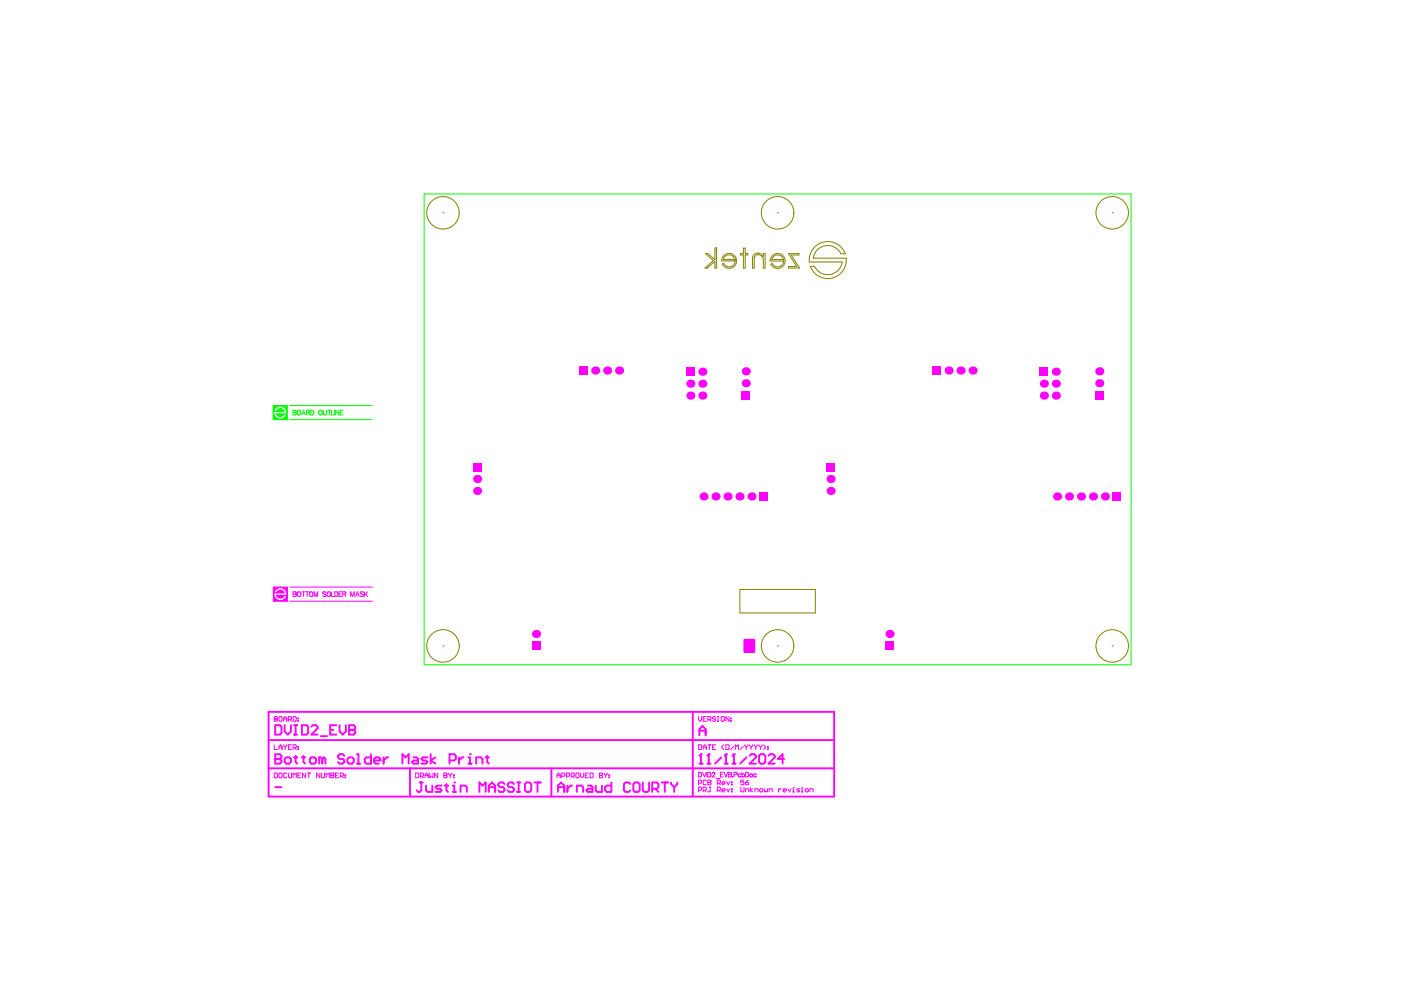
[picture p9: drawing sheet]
<svg xmlns="http://www.w3.org/2000/svg" width="297mm" height="210mm" viewBox="0 0 297 210" stroke-linecap="round" stroke-linejoin="round" font-family="sans-serif">
<path d="M57.9 86h3v3h-3zM58.5 86.6l-.3 .5h.4l.4-.5 .6-.1 .6 .4 .2 .4h-2.2l.3 1 .8 .4 .9-.3 .4-.5h-.3l-.5 .5h-.6l-.5-.3-.2-.5h2.2l-.3-.9-.8-.5-.7 .1z" fill="#0f0"/>
<g fill="none" stroke="#0f0" stroke-width=".21">
<path d="M89.9 41.1h149.9v99.8h-149.9zM57.9 86h3v3h-3zM61.4 89h17.5M61.4 86h17.5M62.1 87l.6 .1v.3l-.2 .1 .3 .1-.1 .3-.6 .1zM62.1 87.5h.4M63.1 87.1l.1-.1a.45 .45 0 0 1 .6 .5 .45 .45 0 0 1-.7 .3zM64 88l.4-1 .4 1M64.1 87.6h.5M65 87.5l.6-.1v-.3l-.6-.1v1M65.3 87.5l.4 .5M65.9 87h.3a.53 .53 0 0 1 .4 .5 .53 .53 0 0 1-.4 .5h-.3z"/>
<path d="M67.7 87.1v-.1a.45 .45 0 0 1 .6 .5 .45 .45 0 0 1-.6 .3zM68.6 87v.7l.2 .3 .4-.2v-.8M69.5 87h.7M69.8 87v1M70.3 87v1h.5M71 87v1M71.8 87v1l-.6-1v1M72.1 87.5h.4M72.7 87h-.6v1h.6"/>
</g>
<g fill="none" stroke="#818100" stroke-width=".21">
<path d="M149.6 53.8h.5l1.5 1.2v-2.4h.3v4.2h-.3v-1.4l-1.6 1.4h-.5l1.8-1.6zM153 55.3a1.59 1.59 0 0 1 2.2-1.5 1.59 1.59 0 0 1 .6 2.6 1.59 1.59 0 0 1-2.6-.4l.2-.1a1.27 1.27 0 0 0 2 .3 1.27 1.27 0 0 0-.2-2 1.27 1.27 0 0 0-1.8 .8h2.5v.3h-2.9M157.6 52.6h.4v1.2h.5v.3h-.5v2.7h-.4v-2.7h-.6v-.3h.6zM159.8 54.1a1.25 1.25 0 0 1 2 .3v-.6h.4v3h-.4v-1.8a1.19 1.19 0 0 0-1-1 .84 .84 0 0 0-.9 .7v2.1h-.4v-2.1zM163.9 54a1.59 1.59 0 0 1 2.3 .5 1.59 1.59 0 0 1-.5 2.2 1.59 1.59 0 0 1-2.3-.7l.3-.1a1.27 1.27 0 0 0 2 .4 1.27 1.27 0 0 0-.2-2.1 1.27 1.27 0 0 0-1.9 .8h2.5l.1 .3h-2.9l.1-.5zM167.2 53.8h2.2v.3h-1.7l1.8 2.7h-2.3v-.3h1.7zM173 52.1a3.9 3.9 0 0 1 6.2 1.7h-.9a3.1 3.1 0 0 0-3.3-1.7 3.1 3.1 0 0 0-2.6 2.6h7a3.9 3.9 0 0 1-3 4.3 3.9 3.9 0 0 1-4.6-2.5h.9a3.1 3.1 0 0 0 3.3 1.7 3.1 3.1 0 0 0 2.6-2.7h-7a3.9 3.9 0 0 1 1.4-3.4zM156.9 125h16v5h-16z"/>
<circle cx="93.9" cy="45.1" r="3.4"/>
<circle cx="164.9" cy="45.1" r="3.4"/>
<circle cx="235.8" cy="45.1" r="3.4"/>
<circle cx="93.9" cy="137" r="3.4"/>
<circle cx="164.9" cy="137" r="3.4"/>
<circle cx="235.8" cy="137" r="3.4"/>
</g>
<g fill="#f0f">
<path d="M157.7 135.6l.1-.1 2.3 .1-.1 2.8-2.3-.1z"/>
<path d="M57.9 124.5h3v3h-3zM58.6 125.1l-.3 .5h.3l.4-.5 .6-.1 .6 .3 .2 .5h-2.2l.3 1 .8 .4 1-.3 .3-.5h-.3l-.5 .5h-.5l-.6-.3-.2-.5h2.2l-.3-.9-.8-.5-.6 .1z"/>
</g>
<path d="M56.9 150.9h120v18h-120zM56.9 156.9h120M146.9 150.9v18M148.3 155.9v-1.3l.6-.7 .7 .7v1.3M148.3 154.9h1.3M148.6 159.9v2M56.9 162.9h120M86.9 162.9v6M116.9 162.9v6M148.3 161.9h.6" fill="none" stroke="#f0f" stroke-width=".4"/>
<g fill="none" stroke="#f0f" stroke-width=".21">
<path d="M57.9 124.5h3v3h-3zM61.4 124.5h17.5M61.4 127.5h17.5M148.1 151.9v.7l.3 .3 .3-.3v-.7M148.1 157.9h.5l.1 .2v.6l-.1 .2h-.5zM149.1 158.9v-.7l.3-.3 .3 .3v.7M149.1 152.4h.3M149.1 158.4h.6M149.7 151.9h-.6v1h.6M150.1 152.6h.5l.1-.5-.1-.2h-.5v1M150.1 157.9h.6M150.4 152.6l.3 .3"/>
<path d="M150.4 157.9v1M151.1 158.4h.3M151.7 152.1l-.1-.2-.5 .2 .1 .3 .5 .2-.1 .3-.5-.1M151.7 157.9h-.6v1h.6M152.1 151.9h.3M152.1 152.9h.3M152.2 151.9v1M152.9 152.1l.2-.2 .5 .2v.7l-.2 .1-.5-.1zM153.4 157.9l-.3 .3v.4l.3 .3M153.9 157.9h.5l.2 .2v.6l-.2 .2h-.5zM154.6 151.9v1l-.7-1v1M154.9 152.3h.2v.1h-.2z"/>
<path d="M154.9 152.8h.2v.1h-.2zM155.6 158.2l-.7 .7M155.9 158.9v-1l.3 .3 .4-.3v1M157.6 158.2l-.7 .7M157.9 157.9l.3 .5M158.2 158.4v.5M158.6 157.9l-.4 .5M158.9 157.9l.3 .5M159.2 158.4v.5M159.6 157.9l-.4 .5M159.9 157.9l.3 .5M160.2 158.4v.5"/>
<path d="M160.6 157.9l-.4 .5M160.9 157.9l.3 .5M161.2 158.4v.5M161.6 157.9l-.4 .5M161.9 157.9l.3 .3v.4l-.3 .3M162.7 158.7h.2v.2h-.2zM162.7 158.2h.2v.2h-.2zM88.1 163.9h.5l.2 .2v.6l-.2 .2h-.5zM89.1 164.6h.5l.2-.5-.2-.2h-.5v1M89.5 164.6l.3 .3M90.1 164.4h.7M90.1 164.9v-.7l.4-.3 .3 .3v.7"/>
<path d="M91.1 163.9v1l.4-.3 .3 .3v-1M92.8 163.9v1l-.7-1v1M94.1 164.4h.1M94.1 164.4h.5M94.1 163.9h.5l.2 .2-.2 .3 .2 .3-.2 .2h-.5zM95.1 163.9l.4 .5M95.5 164.4v.5M95.8 163.9l-.3 .5M96.1 164.2h.2v.2h-.2zM96.1 164.7h.2v.2h-.2zM118.1 164.9v-.7l.3-.3 .4 .3v.7M118.1 164.4h.7"/>
<path d="M119.1 164.6h.5l.2-.5-.2-.2h-.5v1M120.1 164.6h.5l.2-.5-.2-.2h-.5v1M121.1 164.6h.5l.2-.5-.2-.2h-.5v1M121.4 164.6l.4 .3M122.1 164.1l.2-.2 .5 .2v.6l-.2 .2-.5-.2zM123.1 163.9v.7l.3 .3 .4-.3v-.7M124.1 164.4h.3M124.8 163.9h-.7v1h.7M125.1 163.9h.5l.2 .2v.6l-.2 .2h-.5zM127.1 164.4h.1M127.1 164.4h.5M127.1 163.9h.5l.2 .2-.2 .3 .2 .3-.2 .2h-.5z"/>
<path d="M128.1 163.9l.3 .5M128.4 164.4v.5M128.8 163.9l-.4 .5M129.1 164.2h.2v.2h-.2zM129.1 164.7h.2v.2h-.2zM148.1 163.7h.3a.53 .53 0 0 1 .4 .5 .53 .53 0 0 1-.4 .5h-.3zM148.1 166.1h.5l.1-.5-.1-.2h-.5v1M148.1 167.6h.5l.1-.5-.1-.2h-.5v1M149 163.7l.3 1 .4-1M149.1 167.6h.5l.1-.5-.1-.2h-.5v1M149.4 167.6l.3 .3M149.7 165.6l-.1-.2-.5 .2v.6l.1 .2 .5-.2"/>
<path d="M149.9 163.7v1M150.1 163.7h.3a.53 .53 0 0 1 .3 .5 .53 .53 0 0 1-.3 .5h-.3zM150.1 165.9h.1M150.1 165.4h.5l.1 .2-.1 .3 .1 .3-.1 .2h-.5zM150.1 165.9h.5M150.4 166.9h.3M150.6 166.9v.8l-.2 .2-.3-.2M151 164l.2-.3 .4 .2-.6 .8h.6M151.8 165.1h.8M152.1 167.6h.5l.1-.5-.1-.2h-.5v1M152.1 166.1h.5l.1-.5-.1-.2h-.5v1M152.4 167.6l.3 .3"/>
<path d="M152.4 166.1l.3 .3M152.7 164.2h.4M153.1 167.6h.6l-.1-.4-.5 .2 .1 .5h.4M153.1 166.1h.6l-.1-.4-.5 .2 .1 .5h.4M153.4 163.7h-.7v1h.7M153.5 163.7l.4 1 .4-1M154.1 167.2l.3 .7 .3-.7M154.1 165.7l.3 .7 .3-.7M154.4 163.7l.6 .1 .1 .2-.3 .2 .3 .2-.1 .3h-.6zM154.4 164.2h.4M155.1 167.7h.1v.2h-.1zM155.1 167.2h.1v.2h-.1z"/>
<path d="M155.1 165.7h.1v.2h-.1zM155.1 166.2h.1v.2h-.1zM155.3 164.6h.1M155.6 164.3l.6-.1v-.4l-.6-.1v1M157.1 164.2a.32 .32 0 0 0-.5 0 .32 .32 0 0 0 0 .4 .32 .32 0 0 0 .5 0M157.3 164.2a.32 .32 0 0 1 .5 0 .32 .32 0 0 1 0 .4 .32 .32 0 0 1-.5 0M157.3 163.7v1M158.1 163.7h.3a.53 .53 0 0 1 .4 .5 .53 .53 0 0 1-.4 .5h-.3zM160.4 164.2a.32 .32 0 0 0-.5 0 .32 .32 0 0 0 0 .4 .32 .32 0 0 0 .5 0"/>
<circle cx="159.3" cy="164.4" r=".33"/>
</g>
<circle cx="148.6" cy="159.9" r=".2" fill="#f0f"/>
<path d="M148.6 159.9l-.3 .3M150.3 159.9v2M149.9 161.9h.7" fill="none" stroke="#f0f" stroke-width=".4"/>
<circle cx="150.3" cy="159.9" r=".2" fill="#f0f"/>
<path d="M150.3 159.9l-.4 .3M153.9 159.9v2M152.9 160.6l-1.3 1.3M153.6 161.9h.7" fill="none" stroke="#f0f" stroke-width=".4"/>
<circle cx="153.9" cy="159.9" r=".2" fill="#f0f"/>
<path d="M153.9 159.9l-.3 .3M155.6 159.9v2M155.3 161.9h.6" fill="none" stroke="#f0f" stroke-width=".4"/>
<circle cx="155.6" cy="159.9" r=".2" fill="#f0f"/>
<g fill="none" stroke="#f0f" stroke-width=".4">
<path d="M58.3 153.8h1l.4 .3v1.3l-.4 .4h-1zM60.3 153.8v1.3l.7 .7 .7-.7v-1.3M62.3 155.8h.7M62.3 153.8h.7M62.7 153.8v2M64 153.8h1l.3 .3v1.3l-.3 .4h-1zM66 154.1l.3-.3h.7l.3 .3v.3l-1.3 1.4h1.3M68 156.1h1.3M70 154.8h.7M71.3 153.8h-1.3v2h1.3M72 153.8v1.3l.7 .7 .6-.7v-1.3M74 153.8v2h1l.3-.4v-.3l-.3-.3h-1"/>
<path d="M155.6 159.9l-.3 .3M158.3 160.6l-1.4 1.3M158.9 160.2l.4-.3h.6l.4 .3v.4l-1.4 1.3h1.4M160.9 160.2l.4-.3h.6l.4 .3v1.4l-.4 .3h-.6l-.4-.3zM162.9 160.2l.4-.3h.6l.4 .3v.4l-1.4 1.3h1.4M166.3 160.9h-1.4l1-1v2"/>
</g>
<path d="M58.1 152.4h.1M58.1 151.9h.5l.2 .2-.2 .3 .2 .4-.2 .1h-.5zM58.1 152.4h.5M59.1 152.1l.2-.2 .5 .2v.7l-.2 .1-.5-.1zM60.1 152.4h.7M60.1 152.9v-.6l.4-.4 .3 .4v.6M61.1 152.6h.5l.2-.5-.2-.2h-.5v1M61.5 152.6l.3 .3M62.1 151.9h.5l.2 .2v.7l-.2 .1h-.5zM63.1 152.8h.2v.1h-.2zM63.1 152.3h.2v.1h-.2z" fill="none" stroke="#f0f" stroke-width=".21"/>
<circle cx="74" cy="154.8" r=".2" fill="#f0f"/>
<path d="M58.3 159.9v2h1l.4-.3v-.4l-.4-.3h-1M74 153.8h1l.3 .3v.3l-.3 .4h-1" fill="none" stroke="#f0f" stroke-width=".4"/>
<g fill="none" stroke="#f0f" stroke-width=".21">
<path d="M58.1 157.9v1h.7M59.1 158.9v-.7l.4-.3 .3 .3v.7M59.1 158.4h.7M60.1 157.9l.4 .5M60.5 158.4v.5M60.8 157.9l-.3 .5M61.1 158.4h.4M61.8 157.9h-.7v1h.7M62.1 158.6h.5l.2-.5-.2-.2h-.5v1M62.5 158.6l.3 .3M63.1 158.7h.2v.2h-.2zM63.1 158.2h.2v.2h-.2z"/>
<path d="M58.1 163.9h.5l.2 .2v.6l-.2 .2h-.5zM59.1 164.1l.2-.2 .5 .2v.6l-.2 .2-.5-.2zM60.8 164.1l-.2-.2-.5 .2v.6l.2 .2 .5-.2M61.1 163.9v.8l.2 .2 .5-.2v-.8M62.1 164.9v-1l.4 .3 .3-.3v1M63.1 164.4h.4M63.8 163.9h-.7v1h.7M64.8 163.9v1l-.7-1v1M65.1 163.9h.7M65.5 163.9v1M67.8 163.9v1l-.7-1v1M68.1 163.9v.8l.2 .2 .5-.2v-.8"/>
<path d="M69.1 164.9v-1l.4 .3 .3-.3v1M70.1 164.4h.1M70.1 163.9h.5l.2 .2-.2 .3 .2 .3-.2 .2h-.5zM70.1 164.4h.5M71.1 164.4h.4M71.8 163.9h-.7v1h.7M72.1 164.6h.5l.2-.5-.2-.2h-.5v1M72.5 164.6l.3 .3M73.1 164.7h.2v.2h-.2zM73.1 164.2h.2v.2h-.2zM157.1 166.9v.8l.1 .2 .5-.2v-.8M157.7 165.4h-.6v.5l.5-.2 .1 .5-.1 .2-.5-.2"/>
<path d="M158.1 165.9h.5l.1 .3-.5 .2zM158.1 167.9v-.7h.5l.1 .2v.5M158.7 165.4l-.6 .5M159.1 166.9v1M159.6 167.2l-.5 .4 .5 .3M160.1 167.9v-.7h.5l.1 .2v.5M161.2 167.2l.5 .2-.1 .5-.5-.2zM162.1 167.2v.5l.1 .2 .5-.2v-.5M163.1 167.9v-.7h.5l.1 .2v.5M165.1 167.2v.7M165.6 167.2l-.5 .4M166.1 167.6h.6l-.1-.4-.5 .2 .1 .5h.4"/>
<path d="M167.1 167.2l.3 .7 .3-.7M168.1 167.9h.3M168.1 167.2h.1v.7M168.2 166.9h.1M169.6 167.2h-.5l-.2 .2 .7 .3-.2 .2h-.5M169.9 167.9h.3M169.9 167.2h.2v.7M170.1 166.9h.1M170.7 167.4l.5-.2 .2 .5-.5 .2zM171.7 167.9v-.7h.5l.2 .2v.5"/>
</g>
<circle cx="58.3" cy="160.9" r=".2" fill="#f0f"/>
<g fill="none" stroke="#f0f" stroke-width=".4">
<path d="M58.3 159.9h1l.4 .3v.4l-.4 .3h-1M75.7 159.9h.3v2M78.7 159.9v2h-1l-.4-.3v-.7l.4-.3h1M91.3 159.9v2M60.3 160.9l.4-.3h.6l.4 .3v.7l-.4 .3h-.6l-.4-.3zM62.3 160.6h.7M62.7 160.2v1.4l.3 .3M64 160.6h.7M64.3 160.2v1.4l.4 .3M65.7 160.9l.3-.3h.7l.3 .3v.7l-.3 .3h-.7l-.3-.3zM68.3 160.9l-.3-.3h-.3v1.3M68.3 160.9v1"/>
<path d="M68.3 160.9l.4-.3 .3 .3v1M73 160.2l-.3-.3h-.7l-.3 .3v.4l.3 .3h.7l.3 .3v.4l-.3 .3h-.7l-.3-.3M73.7 160.9l.3-.3h.7l.3 .3v.7l-.3 .3h-.7l-.3-.3zM75.7 161.9h.6M79.3 161.2h1.4v-.3l-.4-.3h-.6l-.4 .3v.7l.4 .3h.6M81.3 160.6v1.3M82.3 160.6h-.3l-.7 .6M85.3 161.9v-2l.7 .7 .7-.7v2M87.7 160.6h.6l.3 .3v1h-.9l-.4-.3 .4-.4h.9M90.6 160.6h-1l-.3 .3 .3 .3h.7l.3 .4-.3 .3h-1M92.3 160.6l-1 .6 1 .7M95.3 161.2h1l.3-.3v-.7l-.3-.3h-1v2"/>
<path d="M97.3 160.6v1.3M98.3 160.6h-.3l-.7 .6M99.3 161.9h.7M99.3 160.6h.3v1.3"/>
</g>
<circle cx="99.6" cy="159.9" r=".2" fill="#f0f"/>
<g fill="none" stroke="#f0f" stroke-width=".4">
<path d="M89 165.9h.7M89.3 165.9v1.7l-.3 .3h-.3l-.4-.3M90.3 166.6v1l.4 .3h1v-1.3M93.7 166.6h-1l-.4 .3 .4 .3h.6l.4 .4-.4 .3h-1M94.3 166.6h.7M94.7 166.2v1.4l.3 .3M96 166.6h.3v1.3M96 167.9h.6M101 161.9v-1.3h1l.3 .3v1M103 160.6h.6M103.3 160.2v1.4l.3 .3M118.3 167.9v-1.3l.7-.7 .6 .7v1.3"/>
<path d="M118.3 166.9h1.3M120.3 166.6v1.3M121.3 166.6h-.3l-.7 .6M122.3 167.9v-1.3h1l.3 .3v1M124.6 166.6h.7l.3 .3v1h-1l-.3-.3 .3-.4h1M126.3 166.6v1l.3 .3h1v-1.3M129.6 165.9v2h-1l-.3-.3v-.7l.3-.3h1M133.6 166.2l-.3-.3h-.7l-.3 .3v1.4l.3 .3h.7l.3-.3M134.3 166.2l.3-.3h.7l.3 .3v1.4l-.3 .3h-.7l-.3-.3zM136.3 165.9v1.7l.3 .3h.7l.3-.3v-1.7M138.3 167.2h1l.3-.3v-.7l-.3-.3h-1v2M138.9 167.2l.7 .7"/>
<path d="M140.3 165.9h1.3M140.9 165.9v2M142.3 165.9v.3l.6 .7M142.9 166.9v1M143.6 165.9v.3l-.7 .7"/>
</g>
<circle cx="96.3" cy="165.9" r=".2" fill="#f0f"/>
<g fill="none" stroke="#f0f" stroke-width=".4">
<path d="M58.3 166.9h1.4M97.6 167.9v-1.3h1l.4 .3v1M101.6 167.9v-2l.7 .7 .7-.7v2M103.6 167.9v-1.3l.7-.7 .7 .7v1.3M103.6 166.9h1.4M107 166.2l-.4-.3h-.6l-.4 .3v.4l.4 .3h.6l.4 .3v.4l-.4 .3h-.6l-.4-.3M109 166.2l-.4-.3h-.6l-.4 .3v.4l.4 .3h.6l.4 .3v.4l-.4 .3h-.6l-.4-.3M109.6 165.9h.7M109.6 167.9h.7M110 165.9v2M111.6 165.9h.7l.3 .3v1.4l-.3 .3h-.7l-.3-.3v-1.4zM113.3 165.9h1.3"/>
<path d="M114 165.9v2"/>
</g>
<g fill="none" stroke="#f0f" stroke-width=".21">
<path d="M164.9 45.1h.1M62.1 125.5l.7 .1v.3h-.2l.2 .2-.1 .3-.6 .1zM62.1 125.9h.5M63.1 125.6l.1-.1a.45 .45 0 0 1 .6 .5 .45 .45 0 0 1-.7 .3zM64 125.5h.7M64.4 125.5v1M64.8 125.5h.7M65.1 125.5v1M65.7 125.6l.1-.1a.45 .45 0 0 1 .6 .5 .45 .45 0 0 1-.7 .3zM66.6 126.5v-1l.4 1 .4-1v1M69.1 125.6l-.2-.1-.5 .1 .1 .3 .6 .3-.2 .3-.5-.2M69.4 125.6l.1-.1a.45 .45 0 0 1 .6 .5 .45 .45 0 0 1-.7 .3z"/>
<path d="M70.3 125.5v1h.6M71 125.5h.3a.53 .53 0 0 1 .4 .5 .53 .53 0 0 1-.4 .5h-.3zM71.9 125.9h.4M72.5 125.5h-.6v1h.6M72.7 125.9h.5l.1-.3-.6-.1v1M73 125.9l.3 .6M74.3 126.5v-1l.4 1 .4-1v1M75.4 126.5l.4-1 .3 1M75.5 126.1h.5M77 125.6l-.2-.1-.4 .1 .1 .3 .5 .3-.2 .3-.4-.2M77.3 125.5v1M77.5 125.9l.4 .6"/>
<path d="M77.9 125.5l-.6 .6"/>
</g>
<path d="M197.7 77.7h1.8v1.7h-1.8z" fill-rule="evenodd" fill="#f0f"/>
<g fill="#f0f">
<circle cx="201.1" cy="78.6" r=".86"/>
<circle cx="203.7" cy="78.6" r=".86"/>
</g>
<path d="M235.8 45.1h.1" fill="none" stroke="#f0f" stroke-width=".21"/>
<circle cx="188.6" cy="134.4" r=".86" fill="#f0f"/>
<path d="M187.7 136.1h1.8v1.7h-1.8z" fill-rule="evenodd" fill="#f0f"/>
<path d="M93.9 137h.1M235.8 137h.1" fill="none" stroke="#f0f" stroke-width=".21"/>
<g fill="#f0f">
<path d="M235.9 104.4h1.8v1.7h-1.8z" fill-rule="evenodd"/>
<path d="M220.5 77.9h1.7v1.8h-1.7z" fill-rule="evenodd"/>
<path d="M232.2 82.9h1.7v1.8h-1.7z" fill-rule="evenodd"/>
</g>
<g fill="#f0f">
<circle cx="234.3" cy="105.3" r=".86"/>
<circle cx="231.7" cy="105.3" r=".86"/>
<circle cx="229.2" cy="105.3" r=".86"/>
<circle cx="226.7" cy="105.3" r=".86"/>
<circle cx="224.1" cy="105.3" r=".86"/>
<circle cx="223.9" cy="78.8" r=".86"/>
<circle cx="221.3" cy="81.3" r=".86"/>
<circle cx="223.9" cy="81.3" r=".86"/>
<circle cx="221.3" cy="83.9" r=".86"/>
<circle cx="223.9" cy="83.9" r=".86"/>
<circle cx="233.1" cy="78.7" r=".86"/>
<circle cx="233.1" cy="81.3" r=".86"/>
<circle cx="206.2" cy="78.6" r=".86"/>
</g>
<path d="M164.9 137h.1" fill="none" stroke="#f0f" stroke-width=".21"/>
<g fill="#f0f">
<circle cx="101.2" cy="104.1" r=".86"/>
<circle cx="159.3" cy="105.3" r=".86"/>
<circle cx="156.8" cy="105.3" r=".86"/>
<circle cx="154.3" cy="105.3" r=".86"/>
<circle cx="151.7" cy="105.3" r=".86"/>
<circle cx="149.2" cy="105.3" r=".86"/>
<circle cx="176.1" cy="104.1" r=".86"/>
<circle cx="176.1" cy="101.6" r=".86"/>
<circle cx="131.3" cy="78.6" r=".86"/>
<circle cx="126.2" cy="78.6" r=".86"/>
<circle cx="128.7" cy="78.6" r=".86"/>
<circle cx="148.9" cy="83.9" r=".86"/>
<circle cx="148.9" cy="78.8" r=".86"/>
<circle cx="146.4" cy="81.3" r=".86"/>
<circle cx="148.9" cy="81.3" r=".86"/>
<circle cx="146.4" cy="83.9" r=".86"/>
<circle cx="158.1" cy="78.7" r=".86"/>
<circle cx="158.1" cy="81.3" r=".86"/>
</g>
<g fill="#f0f">
<path d="M161 104.4h1.7v1.7h-1.7z" fill-rule="evenodd"/>
<path d="M175.2 98.2h1.8v1.7h-1.8z" fill-rule="evenodd"/>
<path d="M122.8 77.7h1.7v1.7h-1.7z" fill-rule="evenodd"/>
<path d="M145.5 77.9h1.7v1.8h-1.7z" fill-rule="evenodd"/>
<path d="M157.3 82.9h1.7v1.8h-1.7z" fill-rule="evenodd"/>
</g>
<path d="M93.9 45.1h.1" fill="none" stroke="#f0f" stroke-width=".21"/>
<g fill="#f0f">
<path d="M112.8 136.1h1.7v1.7h-1.7z" fill-rule="evenodd"/>
<path d="M100.3 98.2h1.7v1.7h-1.7z" fill-rule="evenodd"/>
</g>
<g fill="#f0f">
<circle cx="113.7" cy="134.4" r=".86"/>
<circle cx="101.2" cy="101.6" r=".86"/>
</g>
</svg>
